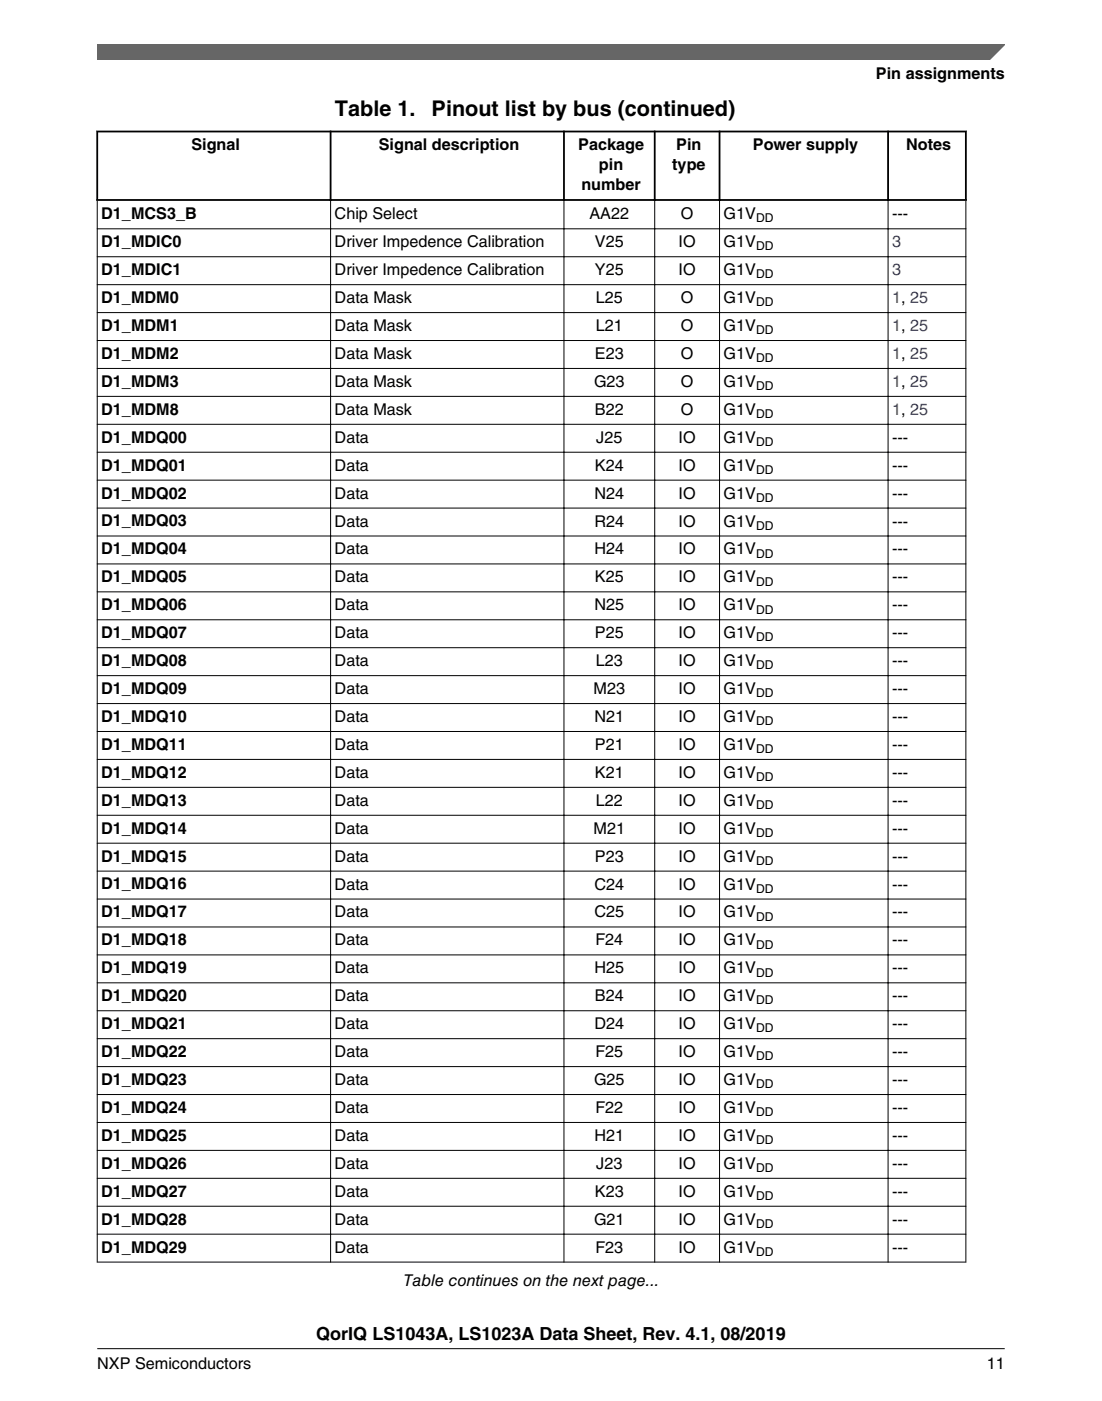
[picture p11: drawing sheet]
<svg xmlns="http://www.w3.org/2000/svg" width="216mm" height="274mm" viewBox="0 0 216 274" stroke-linecap="round" stroke-linejoin="round" font-family="sans-serif">
<defs><g id="words">
<g font-size="4.2">
<text x="65.6" y="22.7">Table 1.</text>
<text x="84.6" y="22.7">Pinout list by bus (continued)</text>
</g>
<text font-size="3.5" x="62" y="262.3">QorIQ LS1043A, LS1023A Data Sheet, Rev. 4.1, 08/2019</text>
<g font-size="3.2">
<text x="171.6" y="15.5">Pin assignments</text>
<text x="37.5" y="29.4">Signal</text>
<text x="74.2" y="29.4">Signal description</text>
<text x="113.3" y="29.4">Package</text>
<text x="132.5" y="29.4">Pin</text>
<text x="147.5" y="29.4">Power supply</text>
<text x="177.6" y="29.4">Notes</text>
<text x="117.4" y="33.3">pin</text>
<text x="131.7" y="33.3">type</text>
<text x="113.9" y="37.2">number</text>
<text x="19.8" y="42.8">D1_MCS3_B</text>
<text x="65.6" y="42.9">Chip Select</text>
<text x="115.5" y="42.9">AA22</text>
<text x="133.4" y="42.9">O</text>
<text x="141.8" y="42.9">G1V</text>
<text x="174.8" y="42.9">---</text>
<text x="19.8" y="48.4">D1_MDIC0</text>
<text x="19.8" y="53.9">D1_MDIC1</text>
<text x="65.6" y="48.4">Driver Impedence Calibration</text>
<text x="65.6" y="53.9">Driver Impedence Calibration</text>
<text x="116.6" y="48.4">V25</text>
<text x="116.6" y="53.9">Y25</text>
<text x="132.9" y="48.4">IO</text>
<text x="132.9" y="53.9">IO</text>
<text x="141.8" y="48.4">G1V</text>
<text x="141.8" y="53.9">G1V</text>
<text x="19.8" y="59.3">D1_MDM0</text>
<text x="65.6" y="59.3">Data Mask</text>
<text x="116.7" y="59.3">L25</text>
<text x="133.4" y="59.3">O</text>
<text x="141.8" y="59.3">G1V</text>
<text x="19.8" y="64.8">D1_MDM1</text>
<text x="65.6" y="64.8">Data Mask</text>
<text x="116.7" y="64.8">L21</text>
<text x="133.4" y="64.8">O</text>
<text x="141.8" y="64.8">G1V</text>
<text x="19.8" y="70.3">D1_MDM2</text>
<text x="65.6" y="70.3">Data Mask</text>
<text x="116.6" y="70.3">E23</text>
<text x="133.4" y="70.3">O</text>
<text x="141.8" y="70.3">G1V</text>
<text x="19.8" y="75.7">D1_MDM3</text>
<text x="65.6" y="75.8">Data Mask</text>
<text x="116.4" y="75.8">G23</text>
<text x="133.4" y="75.8">O</text>
<text x="141.8" y="75.8">G1V</text>
<text x="19.8" y="81.2">D1_MDM8</text>
<text x="65.6" y="81.2">Data Mask</text>
<text x="116.6" y="81.2">B22</text>
<text x="133.4" y="81.2">O</text>
<text x="141.8" y="81.2">G1V</text>
<text x="19.8" y="86.7">D1_MDQ00</text>
<text x="65.6" y="86.7">Data</text>
<text x="116.8" y="86.7">J25</text>
<text x="132.9" y="86.7">IO</text>
<text x="141.8" y="86.7">G1V</text>
<text x="174.8" y="86.7">---</text>
<text x="19.8" y="92.1">D1_MDQ01</text>
<text x="65.6" y="92.2">Data</text>
<text x="116.6" y="92.2">K24</text>
<text x="132.9" y="92.2">IO</text>
<text x="141.8" y="92.2">G1V</text>
<text x="174.8" y="92.2">---</text>
<text x="19.8" y="97.6">D1_MDQ02</text>
<text x="65.6" y="97.6">Data</text>
<text x="116.5" y="97.6">N24</text>
<text x="132.9" y="97.6">IO</text>
<text x="141.8" y="97.6">G1V</text>
<text x="174.8" y="97.6">---</text>
<text x="19.8" y="103.1">D1_MDQ03</text>
<text x="65.6" y="103.1">Data</text>
<text x="116.5" y="103.1">R24</text>
<text x="132.9" y="103.1">IO</text>
<text x="141.8" y="103.1">G1V</text>
<text x="174.8" y="103.1">---</text>
<text x="19.8" y="108.5">D1_MDQ04</text>
<text x="65.6" y="108.6">Data</text>
<text x="116.5" y="108.6">H24</text>
<text x="132.9" y="108.6">IO</text>
<text x="141.8" y="108.6">G1V</text>
<text x="174.8" y="108.6">---</text>
<text x="19.8" y="114">D1_MDQ05</text>
<text x="19.8" y="119.5">D1_MDQ06</text>
<text x="65.6" y="114">Data</text>
<text x="65.6" y="119.5">Data</text>
<text x="116.5" y="119.5">N25</text>
<text x="116.6" y="114">K25</text>
<text x="132.9" y="114">IO</text>
<text x="132.9" y="119.5">IO</text>
<text x="141.8" y="114">G1V</text>
<text x="141.8" y="119.5">G1V</text>
<text x="174.8" y="114">---</text>
<text x="174.8" y="119.5">---</text>
<text x="19.8" y="125">D1_MDQ07</text>
<text x="65.6" y="125">Data</text>
<text x="116.6" y="125">P25</text>
<text x="132.9" y="125">IO</text>
<text x="141.8" y="125">G1V</text>
<text x="174.8" y="125">---</text>
<text x="19.8" y="130.4">D1_MDQ08</text>
<text x="65.6" y="130.4">Data</text>
<text x="116.7" y="130.4">L23</text>
<text x="132.9" y="130.4">IO</text>
<text x="141.8" y="130.4">G1V</text>
<text x="174.8" y="130.4">---</text>
<text x="19.8" y="135.9">D1_MDQ09</text>
<text x="65.6" y="135.9">Data</text>
<text x="116.3" y="135.9">M23</text>
<text x="132.9" y="135.9">IO</text>
<text x="141.8" y="135.9">G1V</text>
<text x="174.8" y="135.9">---</text>
<text x="19.8" y="141.4">D1_MDQ10</text>
<text x="65.6" y="141.4">Data</text>
<text x="116.5" y="141.4">N21</text>
<text x="132.9" y="141.4">IO</text>
<text x="141.8" y="141.4">G1V</text>
<text x="174.8" y="141.4">---</text>
<text x="19.8" y="146.8">D1_MDQ11</text>
<text x="65.6" y="146.8">Data</text>
<text x="116.6" y="146.8">P21</text>
<text x="132.9" y="146.8">IO</text>
<text x="141.8" y="146.8">G1V</text>
<text x="174.8" y="146.8">---</text>
<text x="19.8" y="152.3">D1_MDQ12</text>
<text x="65.6" y="152.3">Data</text>
<text x="116.6" y="152.3">K21</text>
<text x="132.9" y="152.3">IO</text>
<text x="141.8" y="152.3">G1V</text>
<text x="174.8" y="152.3">---</text>
<text x="19.8" y="157.8">D1_MDQ13</text>
<text x="65.6" y="157.8">Data</text>
<text x="116.7" y="157.8">L22</text>
<text x="132.9" y="157.8">IO</text>
<text x="141.8" y="157.8">G1V</text>
<text x="174.8" y="157.8">---</text>
<text x="19.8" y="163.2">D1_MDQ14</text>
<text x="65.6" y="163.2">Data</text>
<text x="116.3" y="163.2">M21</text>
<text x="132.9" y="163.2">IO</text>
<text x="141.8" y="163.2">G1V</text>
<text x="174.8" y="163.2">---</text>
<text x="19.8" y="168.7">D1_MDQ15</text>
<text x="65.6" y="168.7">Data</text>
<text x="116.6" y="168.7">P23</text>
<text x="132.9" y="168.7">IO</text>
<text x="141.8" y="168.7">G1V</text>
<text x="174.8" y="168.7">---</text>
<text x="19.8" y="174.2">D1_MDQ16</text>
<text x="19.8" y="179.6">D1_MDQ17</text>
<text x="65.6" y="174.2">Data</text>
<text x="65.6" y="179.6">Data</text>
<text x="116.5" y="174.2">C24</text>
<text x="116.5" y="179.6">C25</text>
<text x="132.9" y="174.2">IO</text>
<text x="132.9" y="179.6">IO</text>
<text x="141.8" y="174.2">G1V</text>
<text x="141.8" y="179.6">G1V</text>
<text x="174.8" y="174.2">---</text>
<text x="174.8" y="179.6">---</text>
<text x="19.8" y="185.1">D1_MDQ18</text>
<text x="65.6" y="185.1">Data</text>
<text x="116.6" y="185.1">F24</text>
<text x="132.9" y="185.1">IO</text>
<text x="141.8" y="185.1">G1V</text>
<text x="174.8" y="185.1">---</text>
<text x="19.8" y="190.6">D1_MDQ19</text>
<text x="65.6" y="190.6">Data</text>
<text x="116.5" y="190.6">H25</text>
<text x="132.9" y="190.6">IO</text>
<text x="141.8" y="190.6">G1V</text>
<text x="174.8" y="190.6">---</text>
<text x="19.8" y="196">D1_MDQ20</text>
<text x="65.6" y="196">Data</text>
<text x="116.6" y="196">B24</text>
<text x="132.9" y="196">IO</text>
<text x="141.8" y="196">G1V</text>
<text x="174.8" y="196">---</text>
<text x="19.8" y="201.5">D1_MDQ21</text>
<text x="65.6" y="201.5">Data</text>
<text x="116.5" y="201.5">D24</text>
<text x="132.9" y="201.5">IO</text>
<text x="141.8" y="201.5">G1V</text>
<text x="174.8" y="201.5">---</text>
<text x="19.8" y="207">D1_MDQ22</text>
<text x="65.6" y="207">Data</text>
<text x="116.6" y="207">F25</text>
<text x="132.9" y="207">IO</text>
<text x="141.8" y="207">G1V</text>
<text x="174.8" y="207">---</text>
<text x="19.8" y="212.4">D1_MDQ23</text>
<text x="65.6" y="212.5">Data</text>
<text x="116.4" y="212.5">G25</text>
<text x="132.9" y="212.5">IO</text>
<text x="141.8" y="212.5">G1V</text>
<text x="174.8" y="212.5">---</text>
<text x="19.8" y="217.9">D1_MDQ24</text>
<text x="65.6" y="217.9">Data</text>
<text x="116.6" y="217.9">F22</text>
<text x="132.9" y="217.9">IO</text>
<text x="141.8" y="217.9">G1V</text>
<text x="174.8" y="217.9">---</text>
<text x="19.8" y="223.4">D1_MDQ25</text>
<text x="65.6" y="223.4">Data</text>
<text x="116.5" y="223.4">H21</text>
<text x="132.9" y="223.4">IO</text>
<text x="141.8" y="223.4">G1V</text>
<text x="174.8" y="223.4">---</text>
<text x="19.8" y="228.8">D1_MDQ26</text>
<text x="65.6" y="228.9">Data</text>
<text x="116.8" y="228.9">J23</text>
<text x="132.9" y="228.9">IO</text>
<text x="141.8" y="228.9">G1V</text>
<text x="174.8" y="228.9">---</text>
<text x="19.8" y="234.3">D1_MDQ27</text>
<text x="19.8" y="239.8">D1_MDQ28</text>
<text x="65.6" y="234.3">Data</text>
<text x="65.6" y="239.8">Data</text>
<text x="116.4" y="239.8">G21</text>
<text x="116.6" y="234.3">K23</text>
<text x="132.9" y="234.3">IO</text>
<text x="132.9" y="239.8">IO</text>
<text x="141.8" y="234.3">G1V</text>
<text x="141.8" y="239.8">G1V</text>
<text x="174.8" y="234.3">---</text>
<text x="174.8" y="239.8">---</text>
<text x="19.8" y="245.3">D1_MDQ29</text>
<text x="65.6" y="245.3">Data</text>
<text x="116.6" y="245.3">F23</text>
<text x="132.9" y="245.3">IO</text>
<text x="141.8" y="245.3">G1V</text>
<text x="174.8" y="245.3">---</text>
<text x="79.1" y="251.8">Table continues on the next page...</text>
<text x="19.1" y="268">NXP Semiconductors</text>
<text x="193.3" y="268">11</text>
</g>
<g font-size="3.2" fill="#00f">
<text x="174.8" y="48.4">3</text>
<text x="174.8" y="53.9">3</text>
<text x="174.8" y="59.3">1, 25</text>
<text x="174.8" y="64.8">1, 25</text>
<text x="174.8" y="70.3">1, 25</text>
<text x="174.8" y="75.8">1, 25</text>
<text x="174.8" y="81.2">1, 25</text>
</g>
<g font-size="2.4">
<text x="148.1" y="43.5">DD</text>
<text x="148.1" y="49">DD</text>
<text x="148.1" y="54.5">DD</text>
<text x="148.1" y="60">DD</text>
<text x="148.1" y="65.4">DD</text>
<text x="148.1" y="70.9">DD</text>
<text x="148.1" y="76.4">DD</text>
<text x="148.1" y="81.9">DD</text>
<text x="148.1" y="87.3">DD</text>
<text x="148.1" y="92.8">DD</text>
<text x="148.1" y="98.3">DD</text>
<text x="148.1" y="103.7">DD</text>
<text x="148.1" y="109.2">DD</text>
<text x="148.1" y="114.7">DD</text>
<text x="148.1" y="120.1">DD</text>
<text x="148.1" y="125.6">DD</text>
<text x="148.1" y="131.1">DD</text>
<text x="148.1" y="136.5">DD</text>
<text x="148.1" y="142">DD</text>
<text x="148.1" y="147.5">DD</text>
<text x="148.1" y="152.9">DD</text>
<text x="148.1" y="158.4">DD</text>
<text x="148.1" y="163.9">DD</text>
<text x="148.1" y="169.3">DD</text>
<text x="148.1" y="174.8">DD</text>
<text x="148.1" y="180.3">DD</text>
<text x="148.1" y="185.7">DD</text>
<text x="148.1" y="191.2">DD</text>
<text x="148.1" y="196.7">DD</text>
<text x="148.1" y="202.2">DD</text>
<text x="148.1" y="207.6">DD</text>
<text x="148.1" y="213.1">DD</text>
<text x="148.1" y="218.6">DD</text>
<text x="148.1" y="224">DD</text>
<text x="148.1" y="229.5">DD</text>
<text x="148.1" y="235">DD</text>
<text x="148.1" y="240.4">DD</text>
<text x="148.1" y="245.9">DD</text>
</g>
</g></defs>
<path d="M18.9 25.8h170.5M18.9 39.2h170.5M19 25.6v13.7M64.8 25.6v13.7M110.5 25.6v13.7M128.3 25.6v13.7M141 25.6v13.7M174 25.6v13.7M189.2 25.6v13.7" fill="none" stroke="#000" stroke-width=".35"/>
<g fill="none" stroke="#000" stroke-width=".2">
<path d="M19 39.3v207.9M64.8 38.9v208.3M110.5 38.9v208.3M128.3 38.9v208.3M141 38.9v208.3M174 38.9v208.3M189.2 39.3v207.9M19 44.8h170.3M19 50.3h170.3M19 55.7h170.3M19 61.2h170.3M19 66.7h170.3"/>
<path d="M19 72.1h170.3M19 77.6h170.3M19 83.1h170.3M19 88.5h170.3M19 94h170.3M19 99.5h170.3M19 105h170.3M19 110.4h170.3M19 115.9h170.3M19 121.4h170.3M19 126.8h170.3M19 132.3h170.3"/>
<path d="M19 137.8h170.3M19 143.2h170.3M19 148.7h170.3M19 154.2h170.3M19 159.6h170.3M19 165.1h170.3M19 170.6h170.3M19 176h170.3M19 181.5h170.3M19 187h170.3M19 192.4h170.3M19 197.9h170.3"/>
<path d="M19 203.4h170.3M19 208.8h170.3M19 214.3h170.3M19 219.8h170.3M19 225.2h170.3M19 230.7h170.3M19 236.2h170.3M19 241.7h170.3M19 247.1h170.3"/>
</g>
<path d="M19 8.7h177.8l-5.6 3h-172.2z" fill="#666"/>
<path d="M19 11.7v-3h177.8l-3 3" fill="none" stroke="#666" stroke-width=".28"/>
<path d="M19 264.1h177.8" fill="none" stroke="#000" stroke-width=".2"/>
<use href="#words"/>
</svg>
